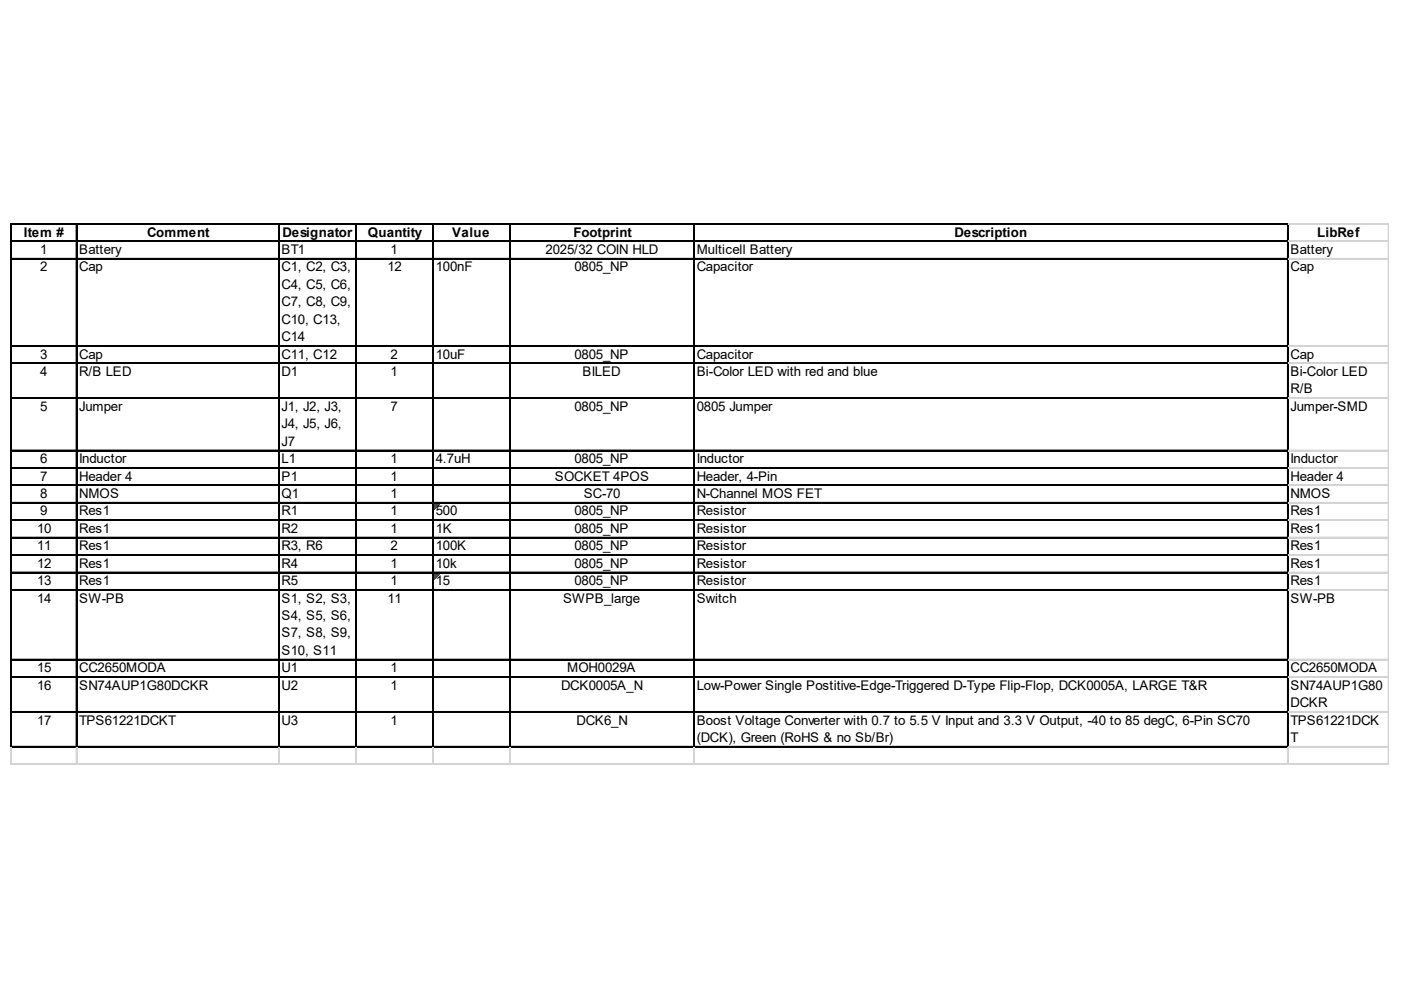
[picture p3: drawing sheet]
<svg xmlns="http://www.w3.org/2000/svg" width="297mm" height="210mm" viewBox="0 0 297 210" stroke-linecap="round" stroke-linejoin="round" font-family="sans-serif">
<defs><g id="words">
<g font-size="2.8">
<text x="5" y="50.2">Item #</text>
<text x="8.5" y="53.9">1</text>
<text x="16.8" y="53.9">Battery</text>
<text x="31.2" y="50.2">Comment</text>
<text x="59.7" y="53.9">BT1</text>
<text x="59.9" y="50.2">Designator</text>
<text x="78" y="50.2">Quantity</text>
<text x="82.8" y="53.9">1</text>
<text x="95.9" y="50.2">Value</text>
<text x="115.7" y="53.9">2025/32 COIN HLD</text>
<text x="121.6" y="50.2">Footprint</text>
<text x="147.7" y="53.9">Multicell Battery</text>
<text x="202.4" y="50.2">Description</text>
<text x="273.6" y="53.9">Battery</text>
<text x="279.3" y="50.2">LibRef</text>
<text x="8.5" y="57.6">2</text>
<text x="16.8" y="57.6">Cap</text>
<text x="59.7" y="57.6">C1, C2, C3,</text>
<text x="82.1" y="57.6">12</text>
<text x="92.4" y="57.6">100nF</text>
<text x="121.8" y="57.6">0805_NP</text>
<text x="147.7" y="57.6">Capacitor</text>
<text x="273.6" y="57.6">Cap</text>
<text x="59.7" y="61.2">C4, C5, C6,</text>
<text x="59.7" y="64.9">C7, C8, C9,</text>
<text x="59.7" y="68.6">C10, C13,</text>
<text x="8.5" y="76">3</text>
<text x="16.8" y="76">Cap</text>
<text x="59.7" y="72.3">C14</text>
<text x="59.7" y="76">C11, C12</text>
<text x="82.8" y="76">2</text>
<text x="92.4" y="76">10uF</text>
<text x="121.8" y="76">0805_NP</text>
<text x="147.7" y="76">Capacitor</text>
<text x="273.6" y="76">Cap</text>
<text x="8.5" y="79.7">4</text>
<text x="16.8" y="79.7">R/B LED</text>
<text x="59.7" y="79.7">D1</text>
<text x="82.8" y="79.7">1</text>
<text x="123.5" y="79.7">BILED</text>
<text x="147.7" y="79.7">Bi-Color LED with red and blue</text>
<text x="273.6" y="79.7">Bi-Color LED</text>
<text x="273.6" y="83.4">R/B</text>
<text x="8.5" y="87.1">5</text>
<text x="16.8" y="87.1">Jumper</text>
<text x="59.7" y="87.1">J1, J2, J3,</text>
<text x="82.8" y="87.1">7</text>
<text x="121.8" y="87.1">0805_NP</text>
<text x="147.7" y="87.1">0805 Jumper</text>
<text x="273.6" y="87.1">Jumper-SMD</text>
<text x="59.7" y="90.8">J4, J5, J6,</text>
<text x="59.7" y="94.5">J7</text>
<text x="8.5" y="98.2">6</text>
<text x="8.5" y="101.9">7</text>
<text x="16.8" y="98.2">Inductor</text>
<text x="16.8" y="101.9">Header 4</text>
<text x="59.7" y="98.2">L1</text>
<text x="59.7" y="101.9">P1</text>
<text x="82.8" y="98.2">1</text>
<text x="82.8" y="101.9">1</text>
<text x="92.4" y="98.2">4.7uH</text>
<text x="117.7" y="101.9">SOCKET 4POS</text>
<text x="121.8" y="98.2">0805_NP</text>
<text x="147.7" y="98.2">Inductor</text>
<text x="147.7" y="101.9">Header, 4-Pin</text>
<text x="273.6" y="98.2">Inductor</text>
<text x="273.6" y="101.9">Header 4</text>
<text x="8.5" y="105.6">8</text>
<text x="16.8" y="105.6">NMOS</text>
<text x="59.7" y="105.6">Q1</text>
<text x="82.8" y="105.6">1</text>
<text x="123.7" y="105.6">SC-70</text>
<text x="147.7" y="105.6">N-Channel MOS FET</text>
<text x="273.6" y="105.6">NMOS</text>
<text x="7.9" y="113">10</text>
<text x="8.5" y="109.3">9</text>
<text x="16.8" y="109.3">Res1</text>
<text x="16.8" y="113">Res1</text>
<text x="59.7" y="109.3">R1</text>
<text x="59.7" y="113">R2</text>
<text x="82.8" y="109.3">1</text>
<text x="82.8" y="113">1</text>
<text x="92.4" y="109.3">500</text>
<text x="92.4" y="113">1K</text>
<text x="121.8" y="109.3">0805_NP</text>
<text x="121.8" y="113">0805_NP</text>
<text x="147.7" y="109.3">Resistor</text>
<text x="147.7" y="113">Resistor</text>
<text x="273.6" y="109.3">Res1</text>
<text x="273.6" y="113">Res1</text>
<text x="7.9" y="116.7">11</text>
<text x="16.8" y="116.7">Res1</text>
<text x="59.7" y="116.7">R3, R6</text>
<text x="82.8" y="116.7">2</text>
<text x="92.4" y="116.7">100K</text>
<text x="121.8" y="116.7">0805_NP</text>
<text x="147.7" y="116.7">Resistor</text>
<text x="273.6" y="116.7">Res1</text>
<text x="7.9" y="120.4">12</text>
<text x="7.9" y="124.1">13</text>
<text x="16.8" y="120.4">Res1</text>
<text x="16.8" y="124.1">Res1</text>
<text x="59.7" y="120.4">R4</text>
<text x="59.7" y="124.1">R5</text>
<text x="82.8" y="120.4">1</text>
<text x="82.8" y="124.1">1</text>
<text x="92.4" y="120.4">10k</text>
<text x="92.4" y="124.1">15</text>
<text x="121.8" y="120.4">0805_NP</text>
<text x="121.8" y="124.1">0805_NP</text>
<text x="147.7" y="120.4">Resistor</text>
<text x="147.7" y="124.1">Resistor</text>
<text x="273.6" y="120.4">Res1</text>
<text x="273.6" y="124.1">Res1</text>
<text x="7.9" y="127.8">14</text>
<text x="16.8" y="127.8">SW-PB</text>
<text x="59.7" y="127.8">S1, S2, S3,</text>
<text x="59.7" y="131.5">S4, S5, S6,</text>
<text x="82.1" y="127.8">11</text>
<text x="119.4" y="127.8">SWPB_large</text>
<text x="147.7" y="127.8">Switch</text>
<text x="273.6" y="127.8">SW-PB</text>
<text x="59.7" y="135.2">S7, S8, S9,</text>
<text x="7.9" y="142.5">15</text>
<text x="16.8" y="142.5">CC2650MODA</text>
<text x="59.7" y="138.8">S10, S11</text>
<text x="59.7" y="142.5">U1</text>
<text x="82.8" y="142.5">1</text>
<text x="120.3" y="142.5">MOH0029A</text>
<text x="273.6" y="142.5">CC2650MODA</text>
<text x="7.9" y="146.2">16</text>
<text x="16.8" y="146.2">SN74AUP1G80DCKR</text>
<text x="59.7" y="146.2">U2</text>
<text x="82.8" y="146.2">1</text>
<text x="119" y="146.2">DCK0005A_N</text>
<text x="147.7" y="146.2">Low-Power Single Postitive-Edge-Triggered D-Type Flip-Flop, DCK0005A, LARGE T&amp;R</text>
<text x="273.6" y="146.2">SN74AUP1G80</text>
<text x="273.6" y="149.9">DCKR</text>
<text x="7.9" y="153.6">17</text>
<text x="16.8" y="153.6">TPS61221DCKT</text>
<text x="59.7" y="153.6">U3</text>
<text x="82.8" y="153.6">1</text>
<text x="122.2" y="153.6">DCK6_N</text>
<text x="147.7" y="153.6">Boost Voltage Converter with 0.7 to 5.5 V Input and 3.3 V Output, -40 to 85 degC, 6-Pin SC70</text>
<text x="273.6" y="153.6">TPS61221DCK</text>
<text x="147.7" y="157.3">(DCK), Green (RoHS &amp; no Sb/Br)</text>
<text x="273.6" y="157.3">T</text>
</g>
</g></defs>
<path d="M91.9 106.7h1.4" fill="none" stroke="#008000" stroke-width=".22"/>
<path d="M91.9 106.7h1.4v.2h-1.4z" fill="#008000"/>
<path d="M91.9 106.9h1.1" fill="none" stroke="#008000" stroke-width=".22"/>
<path d="M91.9 106.9h1.1v.3h-1.1z" fill="#008000"/>
<path d="M91.9 107.2h.9" fill="none" stroke="#008000" stroke-width=".22"/>
<path d="M91.9 107.2h.9v.2h-.9z" fill="#008000"/>
<path d="M91.9 107.4h.7" fill="none" stroke="#008000" stroke-width=".22"/>
<path d="M91.9 107.4h.7v.2h-.7z" fill="#008000"/>
<path d="M91.9 107.6h.5" fill="none" stroke="#008000" stroke-width=".22"/>
<path d="M91.9 107.6h.5v.2h-.5z" fill="#008000"/>
<path d="M91.9 107.8h.3" fill="none" stroke="#008000" stroke-width=".22"/>
<path d="M91.9 107.8h.3v.2h-.3z" fill="#008000"/>
<path d="M91.9 121.5h1.4" fill="none" stroke="#008000" stroke-width=".22"/>
<path d="M91.9 121.5h1.4v.2h-1.4z" fill="#008000"/>
<path d="M91.9 121.7h1.1" fill="none" stroke="#008000" stroke-width=".22"/>
<path d="M91.9 121.7h1.1v.2h-1.1z" fill="#008000"/>
<path d="M91.9 121.9h.9" fill="none" stroke="#008000" stroke-width=".22"/>
<path d="M91.9 121.9h.9v.3h-.9z" fill="#008000"/>
<path d="M91.9 122.2h.7" fill="none" stroke="#008000" stroke-width=".22"/>
<path d="M91.9 122.2h.7v.2h-.7z" fill="#008000"/>
<path d="M91.9 122.4h.5" fill="none" stroke="#008000" stroke-width=".22"/>
<path d="M91.9 122.4h.5v.2h-.5z" fill="#008000"/>
<path d="M91.9 122.6h.3" fill="none" stroke="#008000" stroke-width=".22"/>
<path d="M91.9 122.6h.3v.2h-.3z" fill="#008000"/>
<g fill="none" stroke="#000" stroke-width=".22">
<path d="M2.2 47.4v111.1M2.3 47.4v111.1M2.4 47.4h270.8M2.4 47.5h270.8M2.4 51.1h270.8M2.4 51.2h270.8M2.4 54.8h13.7M2.4 54.9h13.7M16.1 47.6v110.9M16.2 47.6v110.9M16.4 54.8h42.7M16.4 54.9h42.7"/>
<path d="M59.1 47.6v110.9M59.2 47.6v110.9M59.3 54.8h16.1M59.3 54.9h16.1M75.4 47.6v110.9M75.5 47.6v110.9M75.6 54.8h16.1M75.6 54.9h16.1M91.7 47.6v110.9M91.8 47.6v110.9M91.9 54.8h16.2M91.9 54.9h16.2"/>
<path d="M108.1 47.6v110.9M108.2 47.6v110.9M108.3 54.8h38.8M108.3 54.9h38.8M147.1 47.6v110.9M147.2 47.6v110.9M147.3 54.8h125.7M147.3 54.9h125.7M273 47.6v110.9M273.1 47.6v110.9M2.4 73.3h13.7M2.4 73.4h13.7"/>
<path d="M2.4 77h13.7M2.4 77.1h13.7M16.4 73.3h42.7M16.4 73.4h42.7M16.4 77h42.7M16.4 77.1h42.7M59.3 73.3h16.1M59.3 73.4h16.1M59.3 77h16.1M59.3 77.1h16.1M75.6 73.3h16.1M75.6 73.4h16.1"/>
<path d="M75.6 77h16.1M75.6 77.1h16.1M91.9 73.3h16.2M91.9 73.4h16.2M91.9 77h16.2M91.9 77.1h16.2M108.3 73.3h38.8M108.3 73.4h38.8M108.3 77h38.8M108.3 77.1h38.8M147.3 73.3h125.7M147.3 73.4h125.7"/>
<path d="M147.3 77h125.7M147.3 77.1h125.7M2.4 84.3h13.7M2.4 84.4h13.7M2.4 95.4h13.7M2.4 95.5h13.7M2.4 99.1h13.7M2.4 99.2h13.7M16.4 84.3h42.7M16.4 84.4h42.7M16.4 95.4h42.7M16.4 95.5h42.7"/>
<path d="M16.4 99.1h42.7M16.4 99.2h42.7M59.3 84.3h16.1M59.3 84.4h16.1M59.3 95.4h16.1M59.3 95.5h16.1M59.3 99.1h16.1M59.3 99.2h16.1M75.6 84.3h16.1M75.6 84.4h16.1M75.6 95.4h16.1M75.6 95.5h16.1"/>
<path d="M75.6 99.1h16.1M75.6 99.2h16.1M91.9 84.3h16.2M91.9 84.4h16.2M91.9 95.4h16.2M91.9 95.5h16.2M91.9 99.1h16.2M91.9 99.2h16.2M108.3 84.3h38.8M108.3 84.4h38.8M108.3 95.4h38.8M108.3 95.5h38.8"/>
<path d="M108.3 99.1h38.8M108.3 99.2h38.8M147.3 84.3h125.7M147.3 84.4h125.7M147.3 95.4h125.7M147.3 95.5h125.7M147.3 99.1h125.7M147.3 99.2h125.7M2.4 102.8h13.7M2.4 102.9h13.7M2.4 106.5h13.7M2.4 106.6h13.7"/>
<path d="M2.4 110.2h13.7M2.4 110.3h13.7M2.4 113.9h13.7M2.4 114h13.7M2.4 117.6h13.7M2.4 117.7h13.7M16.4 102.8h42.7M16.4 102.9h42.7M16.4 106.5h42.7M16.4 106.6h42.7M16.4 110.2h42.7M16.4 110.3h42.7"/>
<path d="M16.4 113.9h42.7M16.4 114h42.7M16.4 117.6h42.7M16.4 117.7h42.7M59.3 102.8h16.1M59.3 102.9h16.1M59.3 106.5h16.1M59.3 106.6h16.1M59.3 110.2h16.1M59.3 110.3h16.1M59.3 113.9h16.1M59.3 114h16.1"/>
<path d="M59.3 117.6h16.1M59.3 117.7h16.1M75.6 102.8h16.1M75.6 102.9h16.1M75.6 106.5h16.1M75.6 106.6h16.1M75.6 110.2h16.1M75.6 110.3h16.1M75.6 113.9h16.1M75.6 114h16.1M75.6 117.6h16.1M75.6 117.7h16.1"/>
<path d="M91.9 102.8h16.2M91.9 102.9h16.2M91.9 106.5h16.2M91.9 106.6h16.2M91.9 110.2h16.2M91.9 110.3h16.2M91.9 113.9h16.2M91.9 114h16.2M91.9 117.6h16.2M91.9 117.7h16.2M108.3 102.8h38.8M108.3 102.9h38.8"/>
<path d="M108.3 106.5h38.8M108.3 106.6h38.8M108.3 110.2h38.8M108.3 110.3h38.8M108.3 113.9h38.8M108.3 114h38.8M108.3 117.6h38.8M108.3 117.7h38.8M147.3 102.8h125.7M147.3 102.9h125.7M147.3 106.5h125.7M147.3 106.6h125.7"/>
<path d="M147.3 110.2h125.7M147.3 110.3h125.7M147.3 113.9h125.7M147.3 114h125.7M147.3 117.6h125.7M147.3 117.7h125.7M2.4 121.3h13.7M2.4 121.4h13.7M2.4 125h13.7M2.4 125.1h13.7M2.4 139.8h13.7M2.4 139.9h13.7"/>
<path d="M16.4 121.3h42.7M16.4 121.4h42.7M16.4 125h42.7M16.4 125.1h42.7M16.4 139.8h42.7M16.4 139.9h42.7M59.3 121.3h16.1M59.3 121.4h16.1M59.3 125h16.1M59.3 125.1h16.1M59.3 139.8h16.1M59.3 139.9h16.1"/>
<path d="M75.6 121.3h16.1M75.6 121.4h16.1M75.6 125h16.1M75.6 125.1h16.1M75.6 139.8h16.1M75.6 139.9h16.1M91.9 121.3h16.2M91.9 121.4h16.2M91.9 125h16.2M91.9 125.1h16.2M91.9 139.8h16.2M91.9 139.9h16.2"/>
<path d="M108.3 121.3h38.8M108.3 121.4h38.8M108.3 125h38.8M108.3 125.1h38.8M108.3 139.8h38.8M108.3 139.9h38.8M147.3 121.3h125.7M147.3 121.4h125.7M147.3 125h125.7M147.3 125.1h125.7M147.3 139.8h125.7M147.3 139.9h125.7"/>
<path d="M2.4 143.5h13.7M2.4 143.6h13.7M2.4 150.9h13.7M2.4 151h13.7M2.4 158.2h13.7M2.4 158.4h13.7M16.4 143.5h42.7M16.4 143.6h42.7M16.4 150.9h42.7M16.4 151h42.7M16.4 158.2h42.7M16.4 158.4h42.7"/>
<path d="M59.3 143.5h16.1M59.3 143.6h16.1M59.3 150.9h16.1M59.3 151h16.1M59.3 158.2h16.1M59.3 158.4h16.1M75.6 143.5h16.1M75.6 143.6h16.1M75.6 150.9h16.1M75.6 151h16.1M75.6 158.2h16.1M75.6 158.4h16.1"/>
<path d="M91.9 143.5h16.2M91.9 143.6h16.2M91.9 150.9h16.2M91.9 151h16.2M91.9 158.2h16.2M91.9 158.4h16.2M108.3 143.5h38.8M108.3 143.6h38.8M108.3 150.9h38.8M108.3 151h38.8M108.3 158.2h38.8M108.3 158.4h38.8"/>
<path d="M147.3 143.5h125.7M147.3 143.6h125.7M147.3 150.9h125.7M147.3 151h125.7M147.3 158.2h125.7M147.3 158.4h125.7"/>
</g>
<g fill="none" stroke="#d4d4d4" stroke-width=".22">
<path d="M273.2 47.4h21.3M273.2 47.5h21.3M273.2 51.1h21.3M273.2 51.2h21.3M273.2 54.8h21.3M273.2 54.9h21.3M294.3 47.4v114.8M294.4 47.4v114.8M273.2 73.3h21.3M273.2 73.4h21.3M273.2 77h21.3M273.2 77.1h21.3"/>
<path d="M273.2 84.3h21.3M273.2 84.4h21.3M273.2 95.4h21.3M273.2 95.5h21.3M273.2 99.1h21.3M273.2 99.2h21.3M273.2 102.8h21.3M273.2 102.9h21.3M273.2 106.5h21.3M273.2 106.6h21.3M273.2 110.2h21.3M273.2 110.3h21.3"/>
<path d="M273.2 113.9h21.3M273.2 114h21.3M273.2 117.6h21.3M273.2 117.7h21.3M273.2 121.3h21.3M273.2 121.4h21.3M273.2 125h21.3M273.2 125.1h21.3M273.2 139.8h21.3M273.2 139.9h21.3M2.2 158.5v3.7M2.3 158.5v3.7"/>
<path d="M16.1 158.5v3.7M16.2 158.5v3.7M59.1 158.5v3.7M59.2 158.5v3.7M75.4 158.5v3.7M75.5 158.5v3.7M91.7 158.5v3.7M91.8 158.5v3.7M108.1 158.5v3.7M108.2 158.5v3.7M147.1 158.5v3.7M147.2 158.5v3.7"/>
<path d="M273 158.5v3.7M273.1 158.5v3.7M273.2 143.5h21.3M273.2 143.6h21.3M273.2 150.9h21.3M273.2 151h21.3M273.2 158.2h21.3M273.2 158.4h21.3M2.2 161.9h292.3M2.2 162h292.3"/>
</g>
<use href="#words"/>
</svg>
